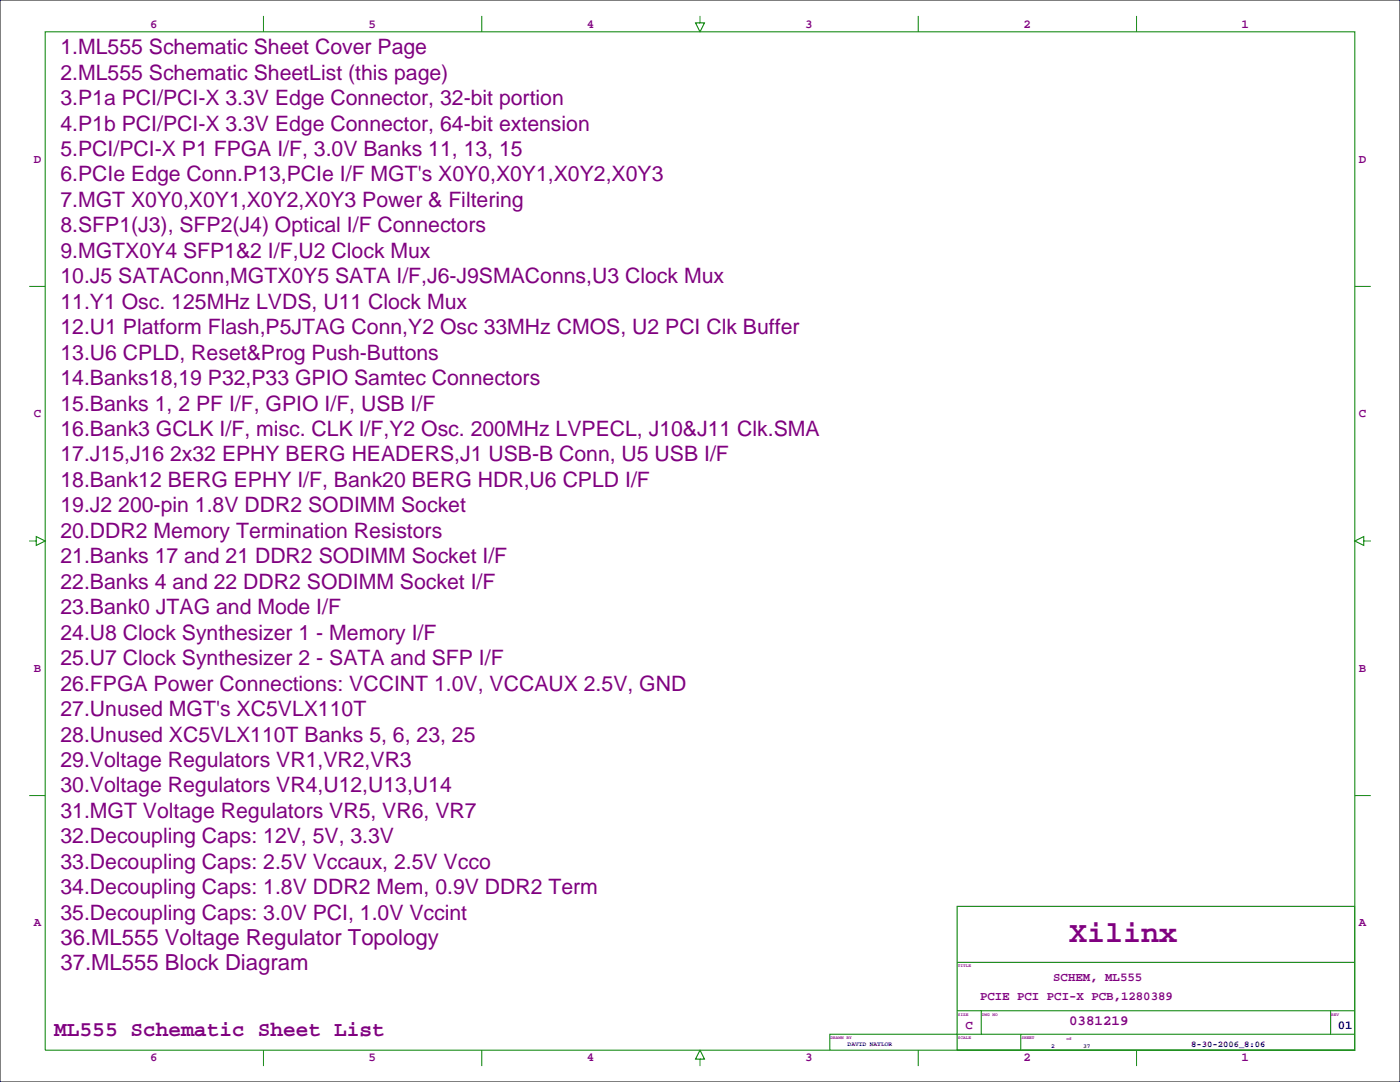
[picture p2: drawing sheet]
<svg xmlns="http://www.w3.org/2000/svg" width="559mm" height="432mm" viewBox="0 0 559 432" stroke-linecap="round" stroke-linejoin="round" font-family="sans-serif">
<defs><g id="words">
<text font-size="12" fill="#800080" x="426.7" y="376">Xilinx</text>
<g font-size="8.8" fill="#800080">
<text x="24.1" y="377.1">36.ML555 Voltage Regulator Topology</text>
<text x="24.1" y="387.3">37.ML555 Block Diagram</text>
</g>
<g font-size="8.5" fill="#800080">
<text x="24.1" y="21.6">1.ML555 Schematic Sheet Cover Page</text>
<text x="24.1" y="31.8">2.ML555 Schematic SheetList (this page)</text>
<text x="24.1" y="41.9">3.P1a PCI/PCI-X 3.3V Edge Connector, 32-bit portion</text>
<text x="24.1" y="52.1">4.P1b PCI/PCI-X 3.3V Edge Connector, 64-bit extension</text>
<text x="24.1" y="62.2">5.PCI/PCI-X P1 FPGA I/F, 3.0V Banks 11, 13, 15</text>
<text x="24.1" y="72.4">6.PCIe Edge Conn.P13,PCIe I/F MGT's X0Y0,X0Y1,X0Y2,X0Y3</text>
<text x="24.1" y="82.6">7.MGT X0Y0,X0Y1,X0Y2,X0Y3 Power &amp; Filtering</text>
<text x="24.1" y="92.7">8.SFP1(J3), SFP2(J4) Optical I/F Connectors</text>
<text x="24.1" y="102.9">9.MGTX0Y4 SFP1&amp;2 I/F,U2 Clock Mux</text>
<text x="24.1" y="113">10.J5 SATAConn,MGTX0Y5 SATA I/F,J6-J9SMAConns,U3 Clock Mux</text>
<text x="24.1" y="123.2">11.Y1 Osc. 125MHz LVDS, U11 Clock Mux</text>
<text x="24.1" y="133.4">12.U1 Platform Flash,P5JTAG Conn,Y2 Osc 33MHz CMOS, U2 PCI Clk Buffer</text>
<text x="24.1" y="143.5">13.U6 CPLD, Reset&amp;Prog Push-Buttons</text>
<text x="24.1" y="153.7">14.Banks18,19 P32,P33 GPIO Samtec Connectors</text>
<text x="24.1" y="163.8">15.Banks 1, 2 PF I/F, GPIO I/F, USB I/F</text>
<text x="24.1" y="174">16.Bank3 GCLK I/F, misc. CLK I/F,Y2 Osc. 200MHz LVPECL, J10&amp;J11 Clk.SMA</text>
<text x="24.1" y="184.2">17.J15,J16 2x32 EPHY BERG HEADERS,J1 USB-B Conn, U5 USB I/F</text>
<text x="24.1" y="194.3">18.Bank12 BERG EPHY I/F, Bank20 BERG HDR,U6 CPLD I/F</text>
<text x="24.1" y="204.5">19.J2 200-pin 1.8V DDR2 SODIMM Socket</text>
<text x="24.1" y="214.6">20.DDR2 Memory Termination Resistors</text>
<text x="24.1" y="224.8">21.Banks 17 and 21 DDR2 SODIMM Socket I/F</text>
<text x="24.1" y="235">22.Banks 4 and 22 DDR2 SODIMM Socket I/F</text>
<text x="24.1" y="245.1">23.Bank0 JTAG and Mode I/F</text>
<text x="24.1" y="255.3">24.U8 Clock Synthesizer 1 - Memory I/F</text>
<text x="24.1" y="265.4">25.U7 Clock Synthesizer 2 - SATA and SFP I/F</text>
<text x="24.1" y="275.6">26.FPGA Power Connections: VCCINT 1.0V, VCCAUX 2.5V, GND</text>
<text x="24.1" y="285.8">27.Unused MGT's XC5VLX110T</text>
<text x="24.1" y="295.9">28.Unused XC5VLX110T Banks 5, 6, 23, 25</text>
<text x="24.1" y="306.1">29.Voltage Regulators VR1,VR2,VR3</text>
<text x="24.1" y="316.2">30.Voltage Regulators VR4,U12,U13,U14</text>
<text x="24.1" y="326.4">31.MGT Voltage Regulators VR5, VR6, VR7</text>
<text x="24.1" y="336.6">32.Decoupling Caps: 12V, 5V, 3.3V</text>
<text x="24.1" y="346.7">33.Decoupling Caps: 2.5V Vccaux, 2.5V Vcco</text>
<text x="24.1" y="356.9">34.Decoupling Caps: 1.8V DDR2 Mem, 0.9V DDR2 Term</text>
<text x="24.1" y="367">35.Decoupling Caps: 3.0V PCI, 1.0V Vccint</text>
<text x="21.6" y="413.6">ML555 Schematic Sheet List</text>
</g>
<text font-size="5.6" fill="#800080" x="426.7" y="409.1">0381219</text>
<g font-size="4.9" fill="#800080">
<text x="60" y="11">6</text>
<text x="147.1" y="11">5</text>
<text x="234.2" y="11">4</text>
<text x="321.4" y="11">3</text>
<text x="408.5" y="11">2</text>
<text x="495.6" y="11">1</text>
<text x="13.5" y="64.9">D</text>
<text x="542.3" y="64.9">D</text>
<text x="13.5" y="166.5">C</text>
<text x="542.3" y="166.5">C</text>
<text x="13.5" y="268.1">B</text>
<text x="542.3" y="268.1">B</text>
<text x="13.5" y="369.7">A</text>
<text x="542.3" y="369.7">A</text>
<text x="420.4" y="391.4">SCHEM, ML555</text>
<text x="391.2" y="399">PCIE PCI PCI-X PCB,1280389</text>
<text x="385.4" y="410.6">C</text>
<text x="60" y="423.5">6</text>
<text x="147.1" y="423.5">5</text>
<text x="234.2" y="423.5">4</text>
<text x="321.4" y="423.5">3</text>
<text x="408.5" y="423.5">2</text>
<text x="495.6" y="423.5">1</text>
</g>
<text font-size="4.9" fill="#000080" x="534" y="410.6">01</text>
<text font-size="3.5" fill="#000080" x="475.5" y="417.9">8-30-2006_8:06</text>
<g font-size="2.5" fill="#000080">
<text x="338.3" y="417.6">DAVID NAYLOR</text>
<text x="419.6" y="418.1">2</text>
<text x="432.3" y="418.1">37</text>
</g>
<g font-size="1.8" fill="#800080">
<text x="382.3" y="386">TITLE</text>
<text x="382.3" y="405.3">SIZE</text>
<text x="391.9" y="405.3">DWG NO</text>
<text x="531.4" y="405.3">REV</text>
<text x="331.5" y="414.7">DRAWN BY</text>
<text x="382.3" y="414.7">SCALE</text>
<text x="407.7" y="414.7">SHEET</text>
<text x="425.7" y="414.9">of</text>
</g>
</g></defs>
<path d="M0 0h558.8v431.8h-558.8z" fill="none" stroke="#000" stroke-width=".4"/>
<g fill="none" stroke="#008000" stroke-width=".4">
<path d="M18 12.7h522.8v406.4h-522.8zM105.2 6.3v6.4M192.3 6.3v6.4M279.4 6.3v2.8h1.8l-1.8 3.6-1.8-3.6h1.8M366.5 6.3v6.4M453.6 6.3v6.4M11.7 114.3h6.3M540.8 114.3h6.3M11.7 215.9h2.8v-1.8l3.5 1.8-3.5 1.8v-1.8M544.3 215.9v-1.8l-3.5 1.8 3.5 1.8v-1.8h2.8M11.7 317.5h6.3M540.8 317.5h6.3"/>
<path d="M382 361.7h158.8v57.4h-158.8zM382 384h158.8M105.2 419.1v6.3M192.3 419.1v6.3M366.5 419.1v6.3M382 403.4h158.8M391.7 403.4v9.3M407.4 412.7v6.4M453.6 419.1v6.3M531.1 403.4v9.3M540.8 412.7h-209.6v6.4M279.4 422.7h1.8l-1.8-3.6-1.8 3.6h1.8v2.7"/>
</g>
<use href="#words"/>
</svg>
